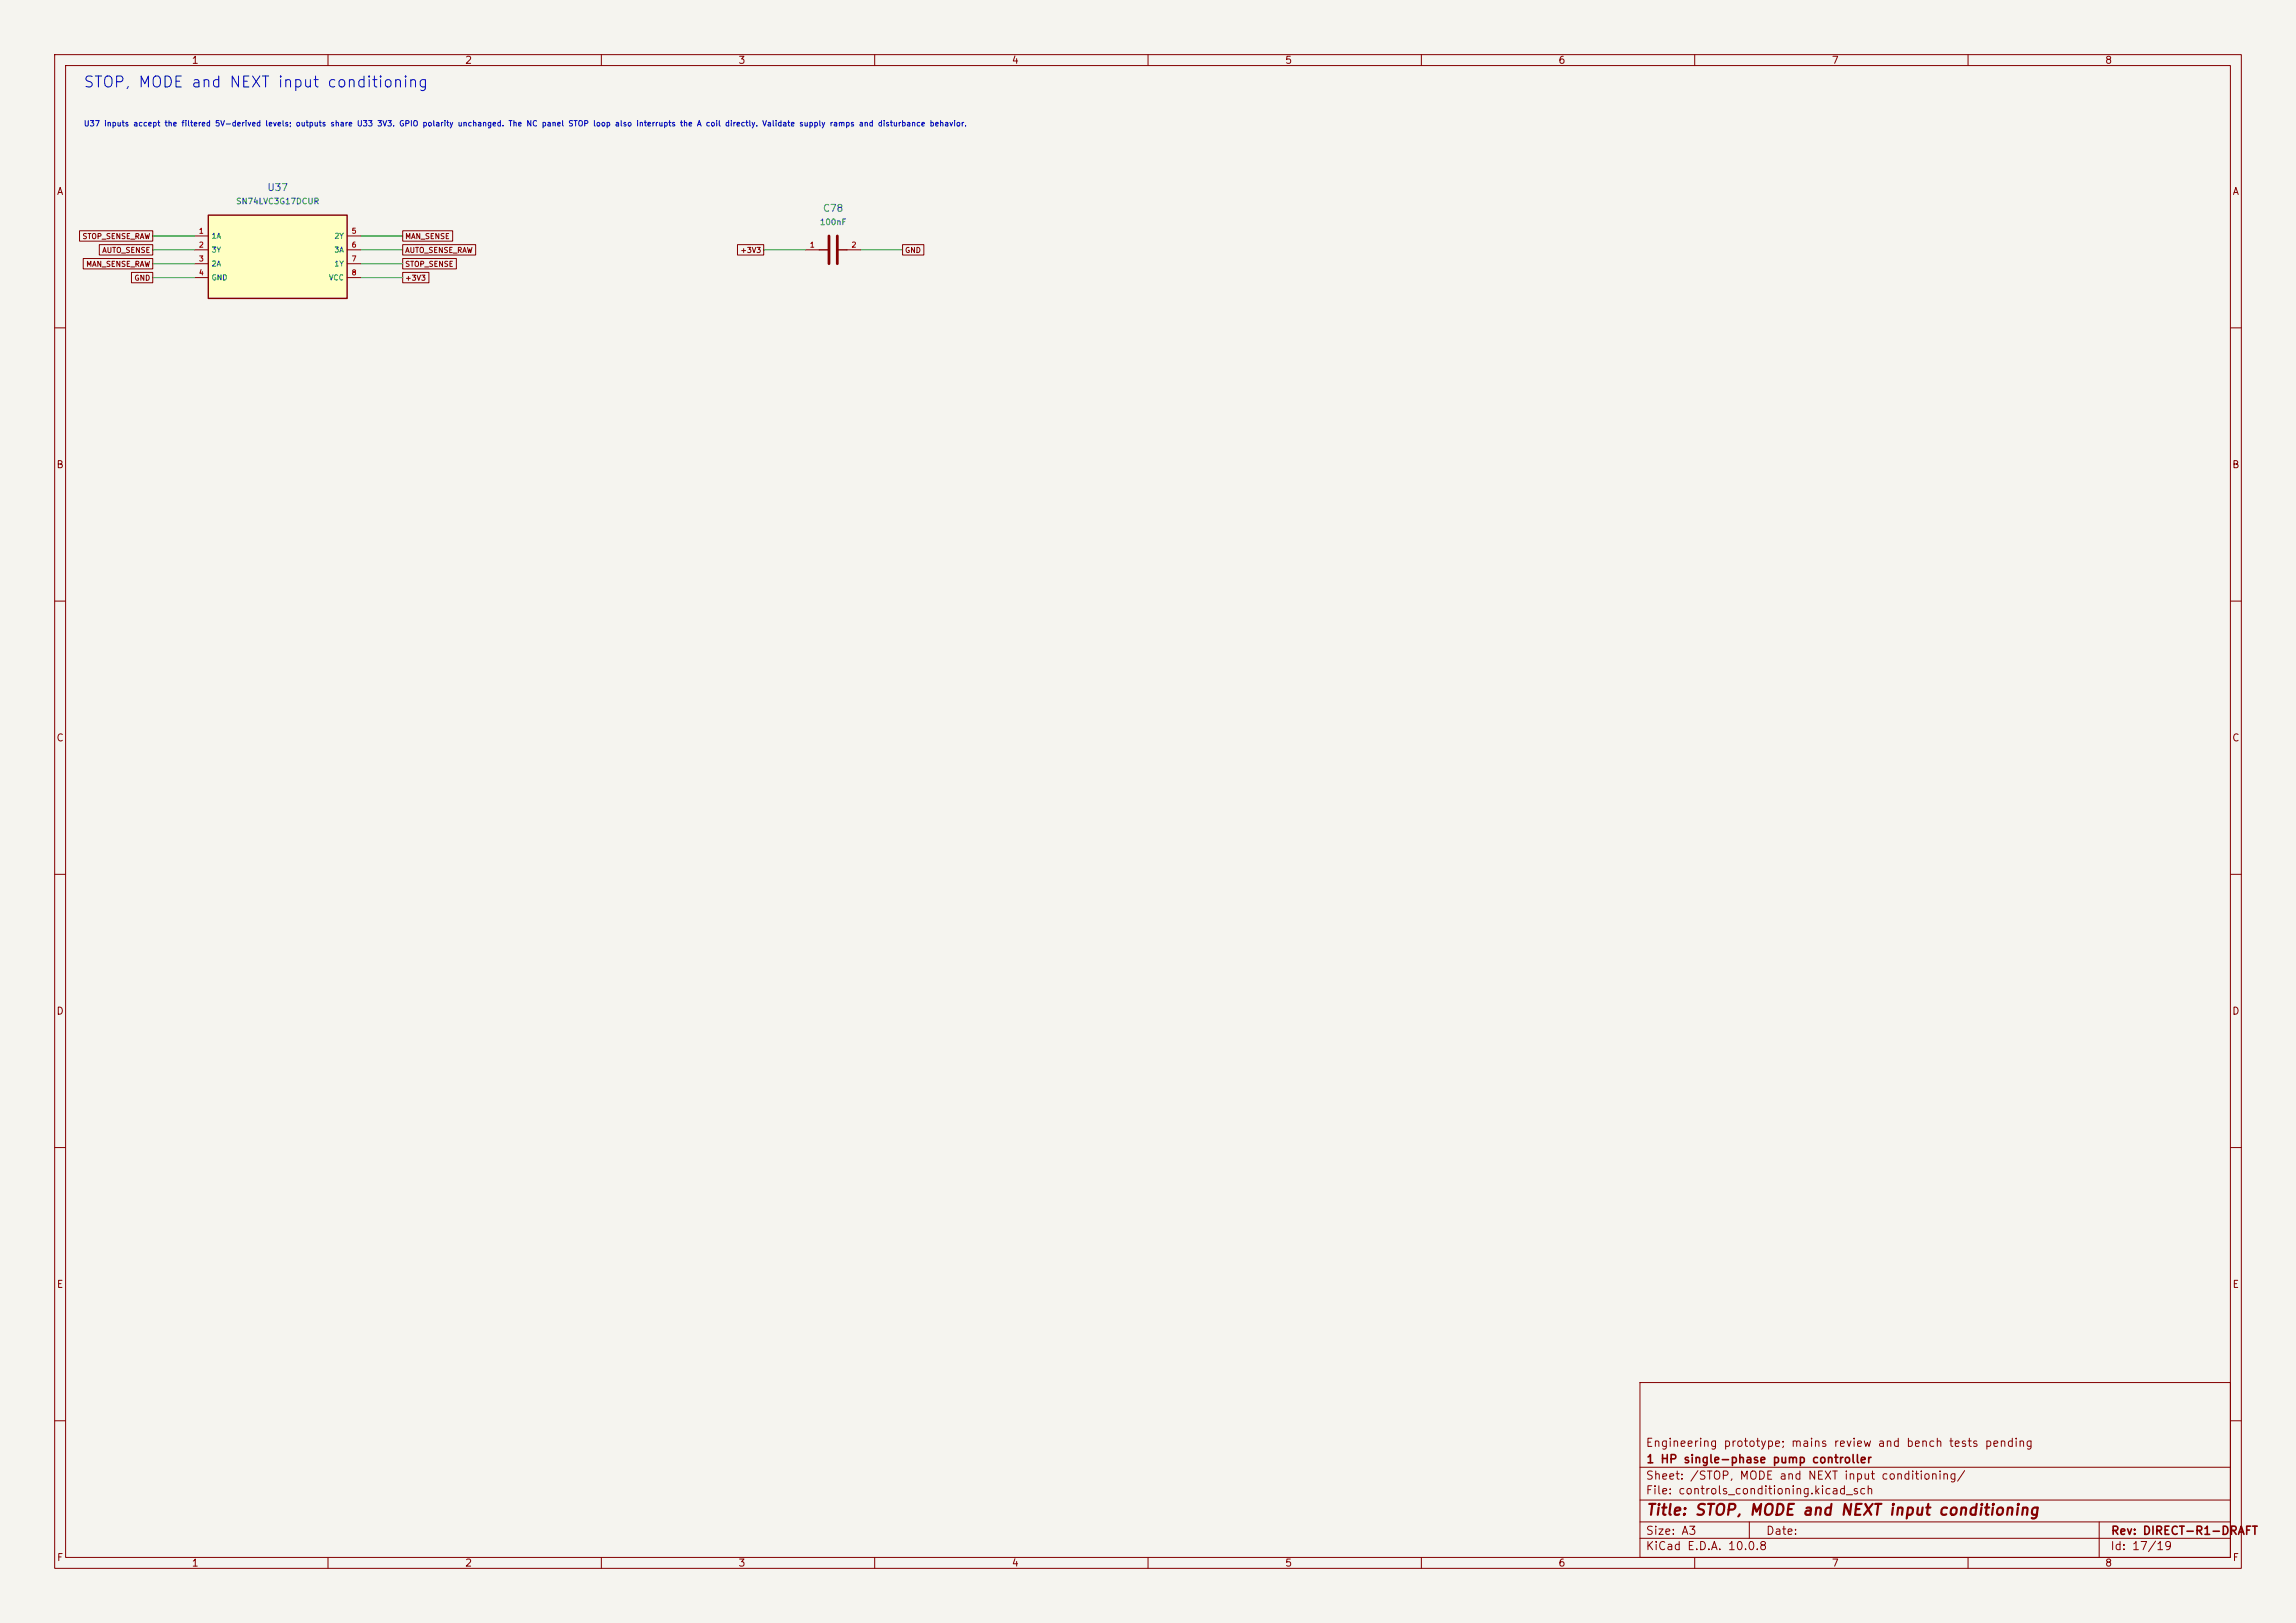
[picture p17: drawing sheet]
(kicad_sch (version 20250114) (generator "eeschema") (generator_version "9.0")
(paper "A3")
(title_block (title "STOP, MODE and NEXT input conditioning") (rev "DIRECT-R1-DRAFT") (company "1 HP single-phase pump controller") (comment 1 "Engineering prototype; mains review and bench tests pending"))
(lib_symbols
(symbol "Pump:U37"
(pin_names (offset 0.508))
(exclude_from_sim no)
(in_bom yes)
(on_board yes)
(property "Reference" "U37" (at 0 12.7 0) (effects (font (size 1 1))))
(property "Value" "SN74LVC3G17DCUR" (at 0 10.16 0) (effects (font (size 1 1))))
(property "Footprint" "PumpRevE:SN74LVC3G17_DCU_TI" (at 0 0 0) (effects (font (size 1 1)) (hide yes)))
(property "Datasheet" "https://www.ti.com/lit/ds/symlink/sn74lvc3g17.pdf" (at 0 0 0) (effects (font (size 1 1)) (hide yes)))
(property "Description" "Three non-inverting Schmitt inputs; 5.5V-tolerant raw inputs and Ioff support. Outputs use U33 supply; STOP/MODE/NEXT polarity unchanged." (at 0 0 0) (effects (font (size 1 1)) (hide yes)))
(symbol "U37_0_1" (rectangle (start -12.7 7.62) (end 12.7 -7.62) (stroke (width 0.254) (type default)) (fill (type background))))
(symbol "U37_1_1" (pin input line (at -15.24 3.81 0) (length 2.54) (name "1A" (effects (font (size 0.95 0.95)))) (number "1" (effects (font (size 0.95 0.95))))) (pin output line (at -15.24 1.27 0) (length 2.54) (name "3Y" (effects (font (size 0.95 0.95)))) (number "2" (effects (font (size 0.95 0.95))))) (pin input line (at -15.24 -1.27 0) (length 2.54) (name "2A" (effects (font (size 0.95 0.95)))) (number "3" (effects (font (size 0.95 0.95))))) (pin power_in line (at -15.24 -3.81 0) (length 2.54) (name "GND" (effects (font (size 0.95 0.95)))) (number "4" (effects (font (size 0.95 0.95))))) (pin output line (at 15.24 3.81 180) (length 2.54) (name "2Y" (effects (font (size 0.95 0.95)))) (number "5" (effects (font (size 0.95 0.95))))) (pin input line (at 15.24 1.27 180) (length 2.54) (name "3A" (effects (font (size 0.95 0.95)))) (number "6" (effects (font (size 0.95 0.95))))) (pin output line (at 15.24 -1.27 180) (length 2.54) (name "1Y" (effects (font (size 0.95 0.95)))) (number "7" (effects (font (size 0.95 0.95))))) (pin power_in line (at 15.24 -3.81 180) (length 2.54) (name "VCC" (effects (font (size 0.95 0.95)))) (number "8" (effects (font (size 0.95 0.95)))))))
(symbol "Pump:C78"
(pin_names (offset 0.508))
(exclude_from_sim no)
(in_bom yes)
(on_board yes)
(property "Reference" "C78" (at 0 7.62 0) (effects (font (size 1 1))))
(property "Value" "100nF" (at 0 5.08 0) (effects (font (size 1 1))))
(property "Footprint" "Capacitor_SMD:C_0603_1608Metric" (at 0 0 0) (effects (font (size 1 1)) (hide yes)))
(property "Datasheet" "" (at 0 0 0) (effects (font (size 1 1)) (hide yes)))
(property "Description" "Local U37 bypass; short direct connection between pins8 and4." (at 0 0 0) (effects (font (size 1 1)) (hide yes)))
(symbol "C78_0_1" (polyline (pts (xy -0.762 -2.54) (xy -0.762 2.54)) (stroke (width 0.508) (type default)) (fill (type none))) (polyline (pts (xy 0.762 -2.54) (xy 0.762 2.54)) (stroke (width 0.508) (type default)) (fill (type none))) (polyline (pts (xy -2.54 0) (xy -0.762 0)) (stroke (width 0.254) (type default)) (fill (type none))) (polyline (pts (xy 0.762 0) (xy 2.54 0)) (stroke (width 0.254) (type default)) (fill (type none))))
(symbol "C78_1_1" (pin passive line (at -5.08 0 0) (length 2.54) (name "~" (effects (font (size 0.95 0.95)))) (number "1" (effects (font (size 0.95 0.95))))) (pin passive line (at 5.08 0 180) (length 2.54) (name "~" (effects (font (size 0.95 0.95)))) (number "2" (effects (font (size 0.95 0.95))))))))
(text "STOP, MODE and NEXT input conditioning" (at 15.24 15.24 0) (effects (font (size 2 2)) (justify left)))
(text "U37 inputs accept the filtered 5V-derived levels; outputs share U33 3V3. GPIO polarity unchanged. The NC panel STOP loop also interrupts the A coil directly. Validate supply ramps and disturbance behavior." (at 15.24 22.86 0) (effects (font (size 1 1)) (justify left)))
(symbol (lib_id "Pump:U37") (at 50.8 46.99 0) (unit 1)
(exclude_from_sim no) (in_bom yes) (on_board yes) (dnp no)
(property "Reference" "U37" (at 50.8 34.29 0) (effects (font (size 1.27 1.27))))
(property "Value" "SN74LVC3G17DCUR" (at 50.8 36.83 0) (effects (font (size 1.05 1.05))))
(property "Footprint" "PumpRevE:SN74LVC3G17_DCU_TI" (at 50.8 46.99 0) (effects (font (size 1 1)) (hide yes)))
(property "Datasheet" "https://www.ti.com/lit/ds/symlink/sn74lvc3g17.pdf" (at 50.8 46.99 0) (effects (font (size 1 1)) (hide yes)))
(property "MPN" "SN74LVC3G17DCUR" (at 50.8 46.99 0) (effects (font (size 1 1)) (hide yes)))
(property "Description" "Three non-inverting Schmitt inputs; 5.5V-tolerant raw inputs and Ioff support. Outputs use U33 supply; STOP/MODE/NEXT polarity unchanged." (at 50.8 46.99 0) (effects (font (size 1 1)) (hide yes)))
(pin "1")
(pin "2")
(pin "3")
(pin "4")
(pin "5")
(pin "6")
(pin "7")
(pin "8"))
(wire (pts (xy 35.56 43.18) (xy 27.94 43.18)) (stroke (width 0.1524) (type default)))
(global_label "STOP_SENSE_RAW" (shape passive) (at 27.94 43.18 0) (effects (font (size 0.95 0.95)) (justify right)) (property "Intersheetrefs" "${INTERSHEET_REFS}" (at 27.94 43.18 0) (effects (font (size 1 1)) (hide yes))))
(wire (pts (xy 35.56 45.72) (xy 27.94 45.72)) (stroke (width 0.1524) (type default)))
(global_label "AUTO_SENSE" (shape passive) (at 27.94 45.72 0) (effects (font (size 0.95 0.95)) (justify right)) (property "Intersheetrefs" "${INTERSHEET_REFS}" (at 27.94 45.72 0) (effects (font (size 1 1)) (hide yes))))
(wire (pts (xy 35.56 48.26) (xy 27.94 48.26)) (stroke (width 0.1524) (type default)))
(global_label "MAN_SENSE_RAW" (shape passive) (at 27.94 48.26 0) (effects (font (size 0.95 0.95)) (justify right)) (property "Intersheetrefs" "${INTERSHEET_REFS}" (at 27.94 48.26 0) (effects (font (size 1 1)) (hide yes))))
(wire (pts (xy 35.56 50.8) (xy 27.94 50.8)) (stroke (width 0.1524) (type default)))
(global_label "GND" (shape passive) (at 27.94 50.8 0) (effects (font (size 0.95 0.95)) (justify right)) (property "Intersheetrefs" "${INTERSHEET_REFS}" (at 27.94 50.8 0) (effects (font (size 1 1)) (hide yes))))
(wire (pts (xy 66.04 43.18) (xy 73.66 43.18)) (stroke (width 0.1524) (type default)))
(global_label "MAN_SENSE" (shape passive) (at 73.66 43.18 180) (effects (font (size 0.95 0.95)) (justify left)) (property "Intersheetrefs" "${INTERSHEET_REFS}" (at 73.66 43.18 0) (effects (font (size 1 1)) (hide yes))))
(wire (pts (xy 66.04 45.72) (xy 73.66 45.72)) (stroke (width 0.1524) (type default)))
(global_label "AUTO_SENSE_RAW" (shape passive) (at 73.66 45.72 180) (effects (font (size 0.95 0.95)) (justify left)) (property "Intersheetrefs" "${INTERSHEET_REFS}" (at 73.66 45.72 0) (effects (font (size 1 1)) (hide yes))))
(wire (pts (xy 66.04 48.26) (xy 73.66 48.26)) (stroke (width 0.1524) (type default)))
(global_label "STOP_SENSE" (shape passive) (at 73.66 48.26 180) (effects (font (size 0.95 0.95)) (justify left)) (property "Intersheetrefs" "${INTERSHEET_REFS}" (at 73.66 48.26 0) (effects (font (size 1 1)) (hide yes))))
(wire (pts (xy 66.04 50.8) (xy 73.66 50.8)) (stroke (width 0.1524) (type default)))
(global_label "+3V3" (shape passive) (at 73.66 50.8 180) (effects (font (size 0.95 0.95)) (justify left)) (property "Intersheetrefs" "${INTERSHEET_REFS}" (at 73.66 50.8 0) (effects (font (size 1 1)) (hide yes))))
(symbol (lib_id "Pump:C78") (at 152.4 45.72 0) (unit 1)
(exclude_from_sim no) (in_bom yes) (on_board yes) (dnp no)
(property "Reference" "C78" (at 152.4 38.1 0) (effects (font (size 1.27 1.27))))
(property "Value" "100nF" (at 152.4 40.64 0) (effects (font (size 1.05 1.05))))
(property "Footprint" "Capacitor_SMD:C_0603_1608Metric" (at 152.4 45.72 0) (effects (font (size 1 1)) (hide yes)))
(property "Datasheet" "" (at 152.4 45.72 0) (effects (font (size 1 1)) (hide yes)))
(property "MPN" "SPEC: 100nF X7R, 10%, 16V" (at 152.4 45.72 0) (effects (font (size 1 1)) (hide yes)))
(property "Description" "Local U37 bypass; short direct connection between pins8 and4." (at 152.4 45.72 0) (effects (font (size 1 1)) (hide yes)))
(pin "1")
(pin "2"))
(wire (pts (xy 147.32 45.72) (xy 139.7 45.72)) (stroke (width 0.1524) (type default)))
(global_label "+3V3" (shape passive) (at 139.7 45.72 0) (effects (font (size 0.95 0.95)) (justify right)) (property "Intersheetrefs" "${INTERSHEET_REFS}" (at 139.7 45.72 0) (effects (font (size 1 1)) (hide yes))))
(wire (pts (xy 157.48 45.72) (xy 165.1 45.72)) (stroke (width 0.1524) (type default)))
(global_label "GND" (shape passive) (at 165.1 45.72 180) (effects (font (size 0.95 0.95)) (justify left)) (property "Intersheetrefs" "${INTERSHEET_REFS}" (at 165.1 45.72 0) (effects (font (size 1 1)) (hide yes)))))
